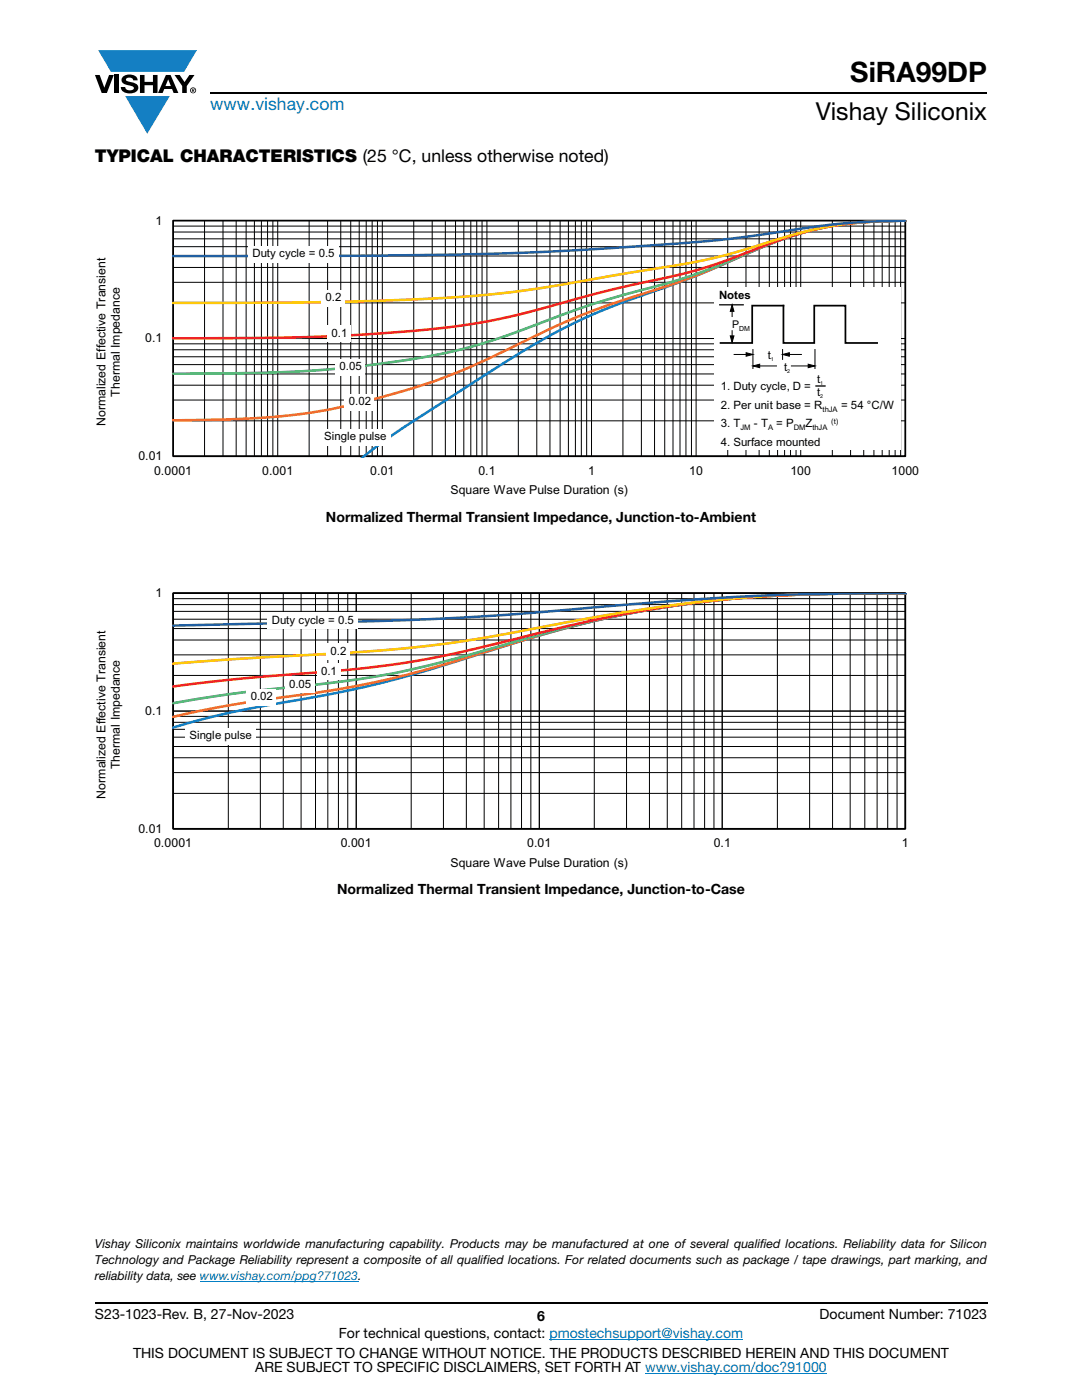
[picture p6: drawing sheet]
<svg xmlns="http://www.w3.org/2000/svg" width="216mm" height="279mm" viewBox="0 0 216 279" stroke-linecap="round" stroke-linejoin="round" font-family="sans-serif">
<defs><g id="words">
<text font-size="5.6" x="169.7" y="16.4">SiRA99DP</text>
<text font-size="4.9" x="162.8" y="24">Vishay Siliconix</text>
<text font-size="3.5" fill="#007ec4" x="42" y="21.9">www.vishay.com</text>
<text font-size="3.5" x="18.9" y="32.3">TYPICAL CHARACTERISTICS (25 °C, unless otherwise noted)</text>
<g font-size="2.8">
<text x="65" y="104.1">Normalized Thermal Transient Impedance, Junction-to-Ambient</text>
<text x="67.2" y="178.5">Normalized Thermal Transient Impedance, Junction-to-Case</text>
<text x="18.9" y="263.3">S23-1023-Rev. B, 27-Nov-2023</text>
<text x="107.2" y="263.6">6</text>
<text x="163.6" y="263.3">Document Number: 71023</text>
<text x="67.6" y="267.1">For technical questions, contact: pmostechsupport@vishay.com</text>
<text x="26.5" y="271">THIS DOCUMENT IS SUBJECT TO CHANGE WITHOUT NOTICE. THE PRODUCTS DESCRIBED HEREIN AND THIS DOCUMENT</text>
<text x="50.9" y="273.8">ARE SUBJECT TO SPECIFIC DISCLAIMERS, SET FORTH AT www.vishay.com/doc?91000</text>
</g>
<g font-size="2.5">
<text x="31" y="44.8">1</text>
<text x="29" y="68.3">0.1</text>
<text x="23.9" y="79.2" transform="rotate(-90 23.9 79.2)">Thermal Impedance</text>
<text x="21.1" y="85" transform="rotate(-90 21.1 85)">Normalized Effective Transient</text>
<text x="27.6" y="91.8">0.01</text>
<text x="30.8" y="94.8">0.0001</text>
<text x="52.3" y="94.8">0.001</text>
<text x="73.9" y="94.8">0.01</text>
<text x="95.4" y="94.8">0.1</text>
<text x="117.4" y="94.8">1</text>
<text x="137.5" y="94.8">10</text>
<text x="157.7" y="94.8">100</text>
<text x="177.9" y="94.8">1000</text>
<text x="89.9" y="98.7">Square Wave Pulse Duration (s)</text>
<text x="31" y="119.2">1</text>
<text x="29" y="142.7">0.1</text>
<text x="23.9" y="153.5" transform="rotate(-90 23.9 153.5)">Thermal Impedance</text>
<text x="21.1" y="159.4" transform="rotate(-90 21.1 159.4)">Normalized Effective Transient</text>
<text x="27.6" y="166.2">0.01</text>
<text x="30.8" y="169.1">0.0001</text>
<text x="68" y="169.1">0.001</text>
<text x="89.9" y="173">Square Wave Pulse Duration (s)</text>
<text x="105.2" y="169.1">0.01</text>
<text x="142.4" y="169.1">0.1</text>
<text x="180" y="169.1">1</text>
<text x="18.9" y="249.1">Vishay Siliconix maintains worldwide manufacturing capability. Products may be manufactured at one of several qualified locations. Reliability data for Silicon</text>
<text x="18.9" y="252.3">Technology and Package Reliability represent a composite of all qualified locations. For related documents such as package / tape drawings, part marking, and</text>
<text x="18.9" y="255.5">reliability data, see www.vishay.com/ppg?71023.</text>
</g>
<g font-size="2.3">
<text x="50.4" y="51.4">Duty cycle = 0.5</text>
<text x="143.5" y="59.8">Notes</text>
<text x="65" y="60.2">0.2</text>
<text x="66.2" y="67.2">0.1</text>
<text x="153.2" y="71.7">t</text>
<text x="67.7" y="73.8">0.05</text>
<text x="143.8" y="77.9">1. Duty cycle, D =</text>
<text x="156.4" y="74.1">t</text>
<text x="163" y="76.4">t</text>
<text x="69.6" y="80.9">0.02</text>
<text x="143.8" y="81.6">2. Per unit base = R</text>
<text x="163" y="79">t</text>
<text x="167.9" y="81.6">= 54 °C/W</text>
<text x="64.7" y="87.8">Single pulse</text>
<text x="143.8" y="85.3">3. T</text>
<text x="143.8" y="89">4. Surface mounted</text>
<text x="150.4" y="85.3">- T</text>
<text x="154.9" y="85.3">= P</text>
<text x="160.7" y="85.3">Z</text>
<text x="54.3" y="124.5">Duty cycle = 0.5</text>
<text x="65.9" y="130.7">0.2</text>
<text x="57.7" y="137.2">0.05</text>
<text x="64.1" y="134.7">0.1</text>
<text x="50" y="139.7">0.02</text>
<text x="37.8" y="147.5">Single pulse</text>
</g>
<text font-size="2.1" x="146.1" y="65.5">P</text>
<g font-size="1.5">
<text x="164.1" y="82.2">thJA</text>
<text x="147.7" y="85.8">JM</text>
<text x="153.3" y="85.8">A</text>
<text x="158.4" y="85.8">DM</text>
<text x="162.1" y="85.8">thJA</text>
<text x="165.9" y="84.6">(t)</text>
</g>
<text font-size="1.4" x="147.5" y="66">DM</text>
<g font-size="1.1">
<text x="153.8" y="72">1</text>
<text x="157.1" y="74.5">2</text>
<text x="163.7" y="76.7">1</text>
<text x="163.7" y="79.4">2</text>
</g>
</g></defs>
<g fill="#147fc3">
<path d="M19.6 10h19.7l-2.6 4.3h-1.1h-13.5z"/>
<path d="M25 19.2h8.9l-4.5 7.5z"/>
</g>
<g fill="#000">
<path d="M18.9 15h1l.9 2.5 1-2.5h.9l-1.4 3.6h-1zM22.9 15h.9v3.6h-.9zM24.6 15.3a2.1 2.1 0 0 1 2.8 .3l.1 .4h-.9a.79 .79 0 0 0-.7-.5 .79 .79 0 0 0-.8 .4l.3 .3 1 .2a1.08 1.08 0 0 1 1.2 1 1.08 1.08 0 0 1-1.1 1.2 1.73 1.73 0 0 1-2.4-1.2h.9a.96 .96 0 0 0 .8 .6 .96 .96 0 0 0 .9-.4 1.31 1.31 0 0 0-1.2-.6 1.03 1.03 0 0 1-1.1-.6 1.03 1.03 0 0 1 .2-1.1zM27.9 15h.9v1.3h1.7v-1.3h.9v3.6h-.9v-1.6h-1.7v1.6h-.9zM34.8 15h1.1l.9 1.4 1-1.4h1l-1.5 2.2v1.4h-.9v-1.4z"/>
<path d="M33.6 15.9l.5 1.3h-1.1zM33.1 15l-1.6 3.6h1l.3-.8h1.5l.3 .8h1l-1.6-3.6z"/>
<path d="M38.4 17.8h.2v.2h-.2zM38.3 17.7v.7h.1v-.3l.4 .3-.2-.3 .2-.2-.1-.2z"/>
<path d="M38.1 18a.46 .46 0 0 1 .9 0 .46 .46 0 0 1-.9 0zM37.9 18a.6 .6 0 0 0 1.2 0 .6 .6 0 0 0-1.2 0z"/>
</g>
<path d="M42 18.6h155M18.9 260h178.1" fill="none" stroke="#000" stroke-width=".36"/>
<path d="M39.9 255.7h31.6M109.6 267.3h38.7M128.7 274h36.3" fill="none" stroke="#007ec4" stroke-width=".2"/>
<g fill="none" stroke="#000" stroke-width=".2">
<path d="M34.5 44v47.1M34.5 44h146.1v47.1h-146.1M34.5 56.3h146.1M34.5 53.4h146.1M34.5 51.1h146.1M34.5 49.2h146.1M34.5 47.7h146.1M34.5 46.3h146.1M34.5 45.1h146.1M40.8 44v47.1M44.5 44v47.1M47.1 44v47.1"/>
<path d="M49.1 44v47.1M50.8 44v47.1M52.2 44v47.1M53.4 44v47.1M54.4 44v47.1M55.4 44v47.1M61.7 44v47.1M65.4 44v47.1M68 44v47.1M70 44v47.1M71.7 44v47.1M73.1 44v47.1"/>
<path d="M74.3 44v47.1M75.3 44v47.1M76.3 44v47.1M82.6 44v47.1M86.2 44v47.1M88.9 44v47.1M90.9 44v47.1M92.5 44v47.1M93.9 44v47.1M95.1 44v47.1M96.2 44v47.1M97.2 44v47.1"/>
<path d="M103.4 44v47.1M107.1 44v47.1M109.7 44v47.1M111.8 44v47.1M113.4 44v47.1M114.8 44v47.1M116 44v47.1M117.1 44v47.1M118 44v47.1M124.3 44v47.1M128 44v47.1M130.6 44v47.1"/>
<path d="M132.6 44v47.1M134.3 44v47.1M135.7 44v47.1M136.9 44v47.1M138 44v47.1M138.9 44v47.1M145.2 44v47.1M148.9 44v47.1M151.5 44v47.1M153.5 44v47.1M155.2 44v47.1M156.6 44v47.1"/>
<path d="M157.7 44v47.1M158.8 44v47.1M159.8 44v47.1M166.1 44v47.1M169.7 44v47.1M172.3 44v47.1M174.4 44v47.1M176 44v47.1M177.4 44v47.1M178.6 44v47.1M179.7 44v47.1M34.5 79.8h146.1"/>
<path d="M34.5 76.9h146.1M34.5 74.6h146.1M34.5 72.8h146.1M34.5 71.2h146.1M34.5 69.8h146.1M34.5 68.6h146.1M34.5 67.6h146.1M34.5 60.4h146.1M34.5 84h146.1"/>
</g>
<path d="M34.5 44h146.1v47.1h-146.1z" fill="none" stroke="#000" stroke-width=".34"/>
<path d="M180.7 44l-6.7 .2-5.2 .5-4.8 .8-4.6 1.2-6.7 2.4-14.9 6.4-13.3 4.7-6.1 2.5-7.4 3.6-8.7 5-22.1 14.2-4.2 3-3.7 2.9" fill="none" stroke="#147fc3" stroke-width=".51"/>
<path d="M180.7 44l-7.5 .3-5.5 .5-5.2 1-4.9 1.5-5.3 1.9-14.5 6.2-16.4 5.5-5.6 2.1-6 2.6-13.4 6.5-6.3 2.7-5.9 2.1-7.9 2.3-10.3 2.5-8.2 1.2-9.4 .7-13.9 .3" fill="none" stroke="#f16b22" stroke-width=".51"/>
<path d="M180.7 44l-6.3 .2-5.2 .4-4.8 .8-4.6 1.2-5.6 1.9-11 4.6-5 1.9-4.1 1.3-14.4 3.9-5.4 1.9-15.1 5.5-6.1 1.9-5 1.1-5.6 1-6.2 .9-12.2 1.3-11.7 .6-17.9 .2" fill="none" stroke="#48b74e" stroke-width=".51"/>
<path d="M180.7 44l-5.6 .2-4.4 .3-4.2 .5-4 .8-6.1 1.8-11.7 4.5-6.2 2-17.4 3.9-18.1 4.9-8.8 1.8-5.3 .7-6.4 .6-14.8 1-12.3 .4-20.9 .1" fill="none" stroke="#ee1f23" stroke-width=".51"/>
<path d="M180.7 44l-8.7 .4-6.8 .8-5.8 1.3-14 4.2-5.2 1.3-31.2 5.3-8.2 1.2-12.3 1-15.2 .6-14.2 .3-24.6 .1" fill="none" stroke="#fec80b" stroke-width=".51"/>
<path d="M180.7 44l-7.1 .2-6.7 .5-19 2.7-8.2 .8-16.3 1.2-14 .8-12.2 .5-15.5 .2-47.2 .2" fill="none" stroke="#2b5597" stroke-width=".51"/>
<g fill="#fff">
<path d="M49.5 49.1h18v3.4h-18z"/>
<path d="M64.1 57.9h4.7v3.4h-4.7z"/>
<path d="M68.8 78.6h5.9v3.4h-5.9z"/>
<path d="M66.9 71.6h6v3.3h-6z"/>
<path d="M65.3 65h4.7v3.3h-4.7z"/>
<path d="M63.8 85.6h14.1v3.3h-14.1z"/>
<path d="M142.6 57.3h37.2v32.4h-37.2z"/>
</g>
<path d="M143.6 60.8h4.7" fill="none" stroke="#000" stroke-width=".25"/>
<g fill="none" stroke="#000" stroke-width=".2">
<path d="M145.7 67h.7l-.3 1.3zM146.1 60.8l.3 1.3h-.7zM146.1 61.9v1.3M146.1 66v1.3M146.5 70.7h2.6M148.9 70.4l1.3 .3-1.3 .4zM150.2 73l1.4-.3v.7zM150.2 69.8v3.8M151.3 73h3.6M156.2 70.7l1.3-.3v.7zM156.2 69.8v1.9M157.3 70.7h2.6"/>
<path d="M157.9 73h3.6M161.3 72.7l1.3 .3-1.3 .4zM162.6 69.8v3.8M34.5 118.4h146.1v47h-146.1zM34.5 119.5h146.1M45.6 118.4v47M51.9 118.4v47M56.5 118.4v47M60.1 118.4v47M63 118.4v47M65.4 118.4v47M67.5 118.4v47"/>
<path d="M69.4 118.4v47M71.1 118.4v47M82 118.4v47M88.5 118.4v47M93.1 118.4v47M96.6 118.4v47M99.5 118.4v47M101.9 118.4v47M104.1 118.4v47M105.9 118.4v47M107.6 118.4v47M118.6 118.4v47"/>
<path d="M125 118.4v47M129.6 118.4v47M133.1 118.4v47M136 118.4v47M138.5 118.4v47M140.6 118.4v47M142.5 118.4v47M144.1 118.4v47M155.1 118.4v47M161.6 118.4v47M166.1 118.4v47M169.6 118.4v47"/>
<path d="M172.6 118.4v47M175 118.4v47M177.1 118.4v47M179 118.4v47M34.5 134.8h146.1M34.5 130.7h146.1M34.5 127.7h146.1M34.5 125.4h146.1M34.5 123.6h146.1M34.5 122h146.1M34.5 120.7h146.1M34.5 158.3h146.1"/>
<path d="M34.5 154.2h146.1M34.5 151.2h146.1M34.5 149h146.1M34.5 147.1h146.1M34.5 145.6h146.1M34.5 144.2h146.1M34.5 143h146.1M34.5 141.9h146.1"/>
</g>
<path d="M146.1 60.8l.3 1.3h-.7zM145.7 67h.7l-.3 1.3zM148.9 70.4l1.3 .3-1.3 .4zM150.2 73l1.4-.3v.7zM156.2 70.7l1.3-.3v.7zM161.3 72.7l1.3 .3-1.3 .4z" fill="#000"/>
<path d="M143.8 68.4h6.3v-7.4h6.2v7.4h6.2v-7.4h6.2v7.4h6.3" fill="none" stroke="#000" stroke-width=".35"/>
<path d="M162.7 77h2.1" fill="none" stroke="#000" stroke-width=".26"/>
<path d="M34.5 118.4h146.1v47h-146.1z" fill="none" stroke="#000" stroke-width=".34"/>
<path d="M181 118.4l-17.9 .2-12 .5-12.2 1.2-11.9 1.9-7.7 1.6-8.3 2.1-25.2 7.7-9.4 2.6-10 2.2-19.6 3.6-6.1 1.5-6.2 1.7" fill="none" stroke="#147fc3" stroke-width=".51"/>
<path d="M181 118.4l-17.5 .2-10.9 .4-11.1 1-10.4 1.4-9.2 1.8-8.5 2-8.4 2.4-16.4 5-11.4 3-11.3 2.2-20.2 3-11.2 2.3" fill="none" stroke="#f16b22" stroke-width=".51"/>
<path d="M181 118.4l-16.1 .1-10.6 .4-10.2 .8-9.8 1.2-8.8 1.5-8.7 1.9-7.3 1.9-18.6 5.2-12.4 3-6.5 1.1-5.6 .7-20.1 2.3-11.8 1.8" fill="none" stroke="#48b74e" stroke-width=".51"/>
<path d="M181 118.4l-13.9 .1-10.7 .3-9.4 .6-8.6 .9-8.7 1.3-8.9 1.7-7.9 1.7-21.1 5.2-10.5 2-10.2 1.3-22.8 1.9-13.8 1.6" fill="none" stroke="#ee1f23" stroke-width=".51"/>
<path d="M181 118.4l-21.1 .3-8.3 .3-8 .7-9.3 1.1-10.4 1.5-26.7 4.9-11.4 1.6-13.3 1.3-24.2 1.3-13.8 1" fill="none" stroke="#fec80b" stroke-width=".51"/>
<path d="M181 118.4l-18.9 .2-15.1 .5-14.3 1-31.4 2.6-15 .8-15.2 .6-36.6 .7" fill="none" stroke="#2b5597" stroke-width=".51"/>
<g fill="#fff">
<path d="M53.3 122.2h18.1v3.4h-18.1z"/>
<path d="M65.1 128.4h4.7v3.4h-4.7z"/>
<path d="M49.2 137.5h5.9v3.4h-5.9z"/>
<path d="M56.8 135h6v3.4h-6z"/>
<path d="M63.2 132.4h4.7v3.4h-4.7z"/>
<path d="M36.9 145.3h14.1v3.4h-14.1z"/>
</g>
<use href="#words"/>
</svg>
